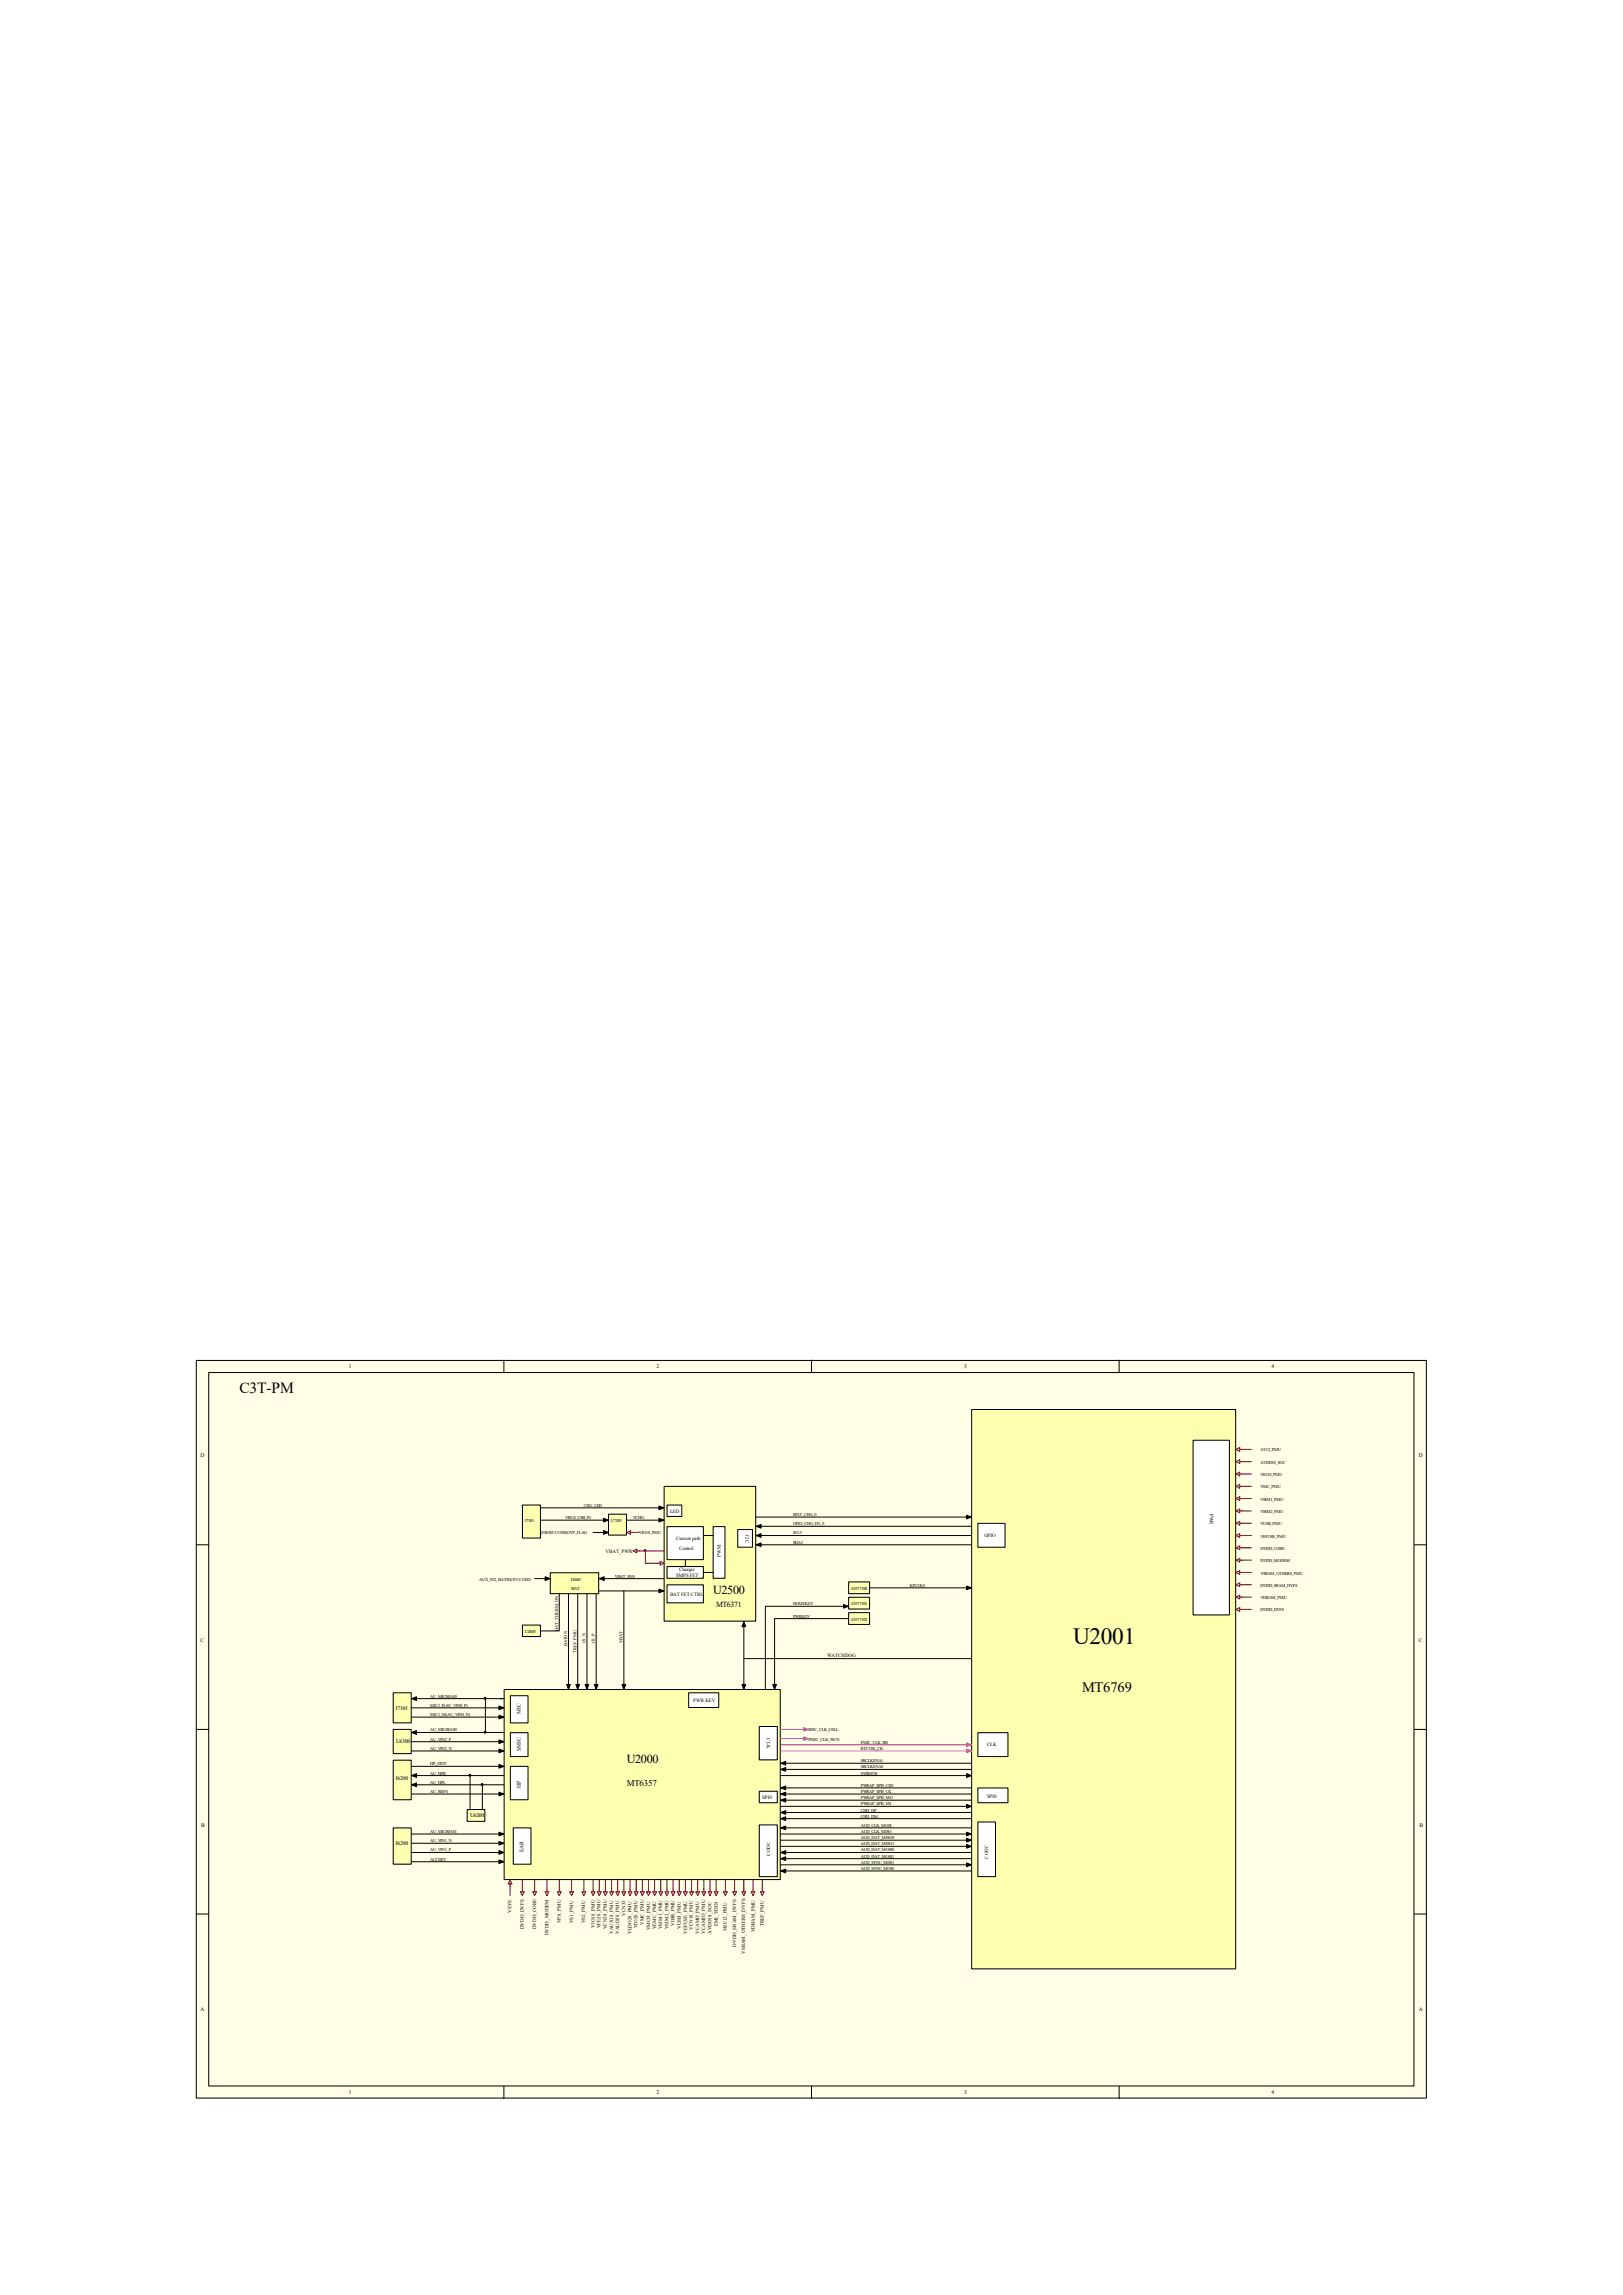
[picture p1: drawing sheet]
<svg xmlns="http://www.w3.org/2000/svg" width="210mm" height="297mm" viewBox="0 0 210 297" stroke-linecap="round" stroke-linejoin="round" font-family="sans-serif">
<defs><g id="words">
<text font-size="3" x="138.9" y="212.8">U2001</text>
<text font-size="2" x="31" y="180.3">C3T-PM</text>
<text font-size="1.9" x="140" y="219">MT6769</text>
<g font-size="1.6">
<text x="92.3" y="206.3">U2500</text>
<text x="81.1" y="228.2">U2000</text>
</g>
<text font-size="1.2" x="81.1" y="231.1">MT6357</text>
<text font-size="1" x="92.7" y="208">MT6371</text>
<g font-size=".7">
<text x="45.1" y="177">1</text>
<text x="85" y="177">2</text>
<text x="124.8" y="177">3</text>
<text x="164.5" y="177">4</text>
<text x="26" y="188.6">D</text>
<text x="183.6" y="188.6">D</text>
<text x="26" y="212.5">C</text>
<text x="183.6" y="212.5">C</text>
<text x="51.2" y="221.3">J7101</text>
<text x="67.4" y="221.8" transform="rotate(-90 67.4 221.8)">MIC</text>
<text x="51.3" y="225.6">U6300</text>
<text x="67.4" y="226.6" transform="rotate(-90 67.4 226.6)">SMIC</text>
<text x="51.2" y="230.4">J6200</text>
<text x="67.4" y="231.4" transform="rotate(-90 67.4 231.4)">HP</text>
<text x="26" y="236.4">B</text>
<text x="51.2" y="238.8">J6200</text>
<text x="60.8" y="235.2">U6200</text>
<text x="67.7" y="239.7" transform="rotate(-90 67.7 239.7)">EAR</text>
<text x="183.7" y="236.4">B</text>
<text x="26" y="260.3">A</text>
<text x="183.6" y="260.3">A</text>
<text x="45.1" y="271.1">1</text>
<text x="85" y="271.1">2</text>
<text x="124.8" y="271.1">3</text>
<text x="164.6" y="271.1">4</text>
</g>
<g font-size=".6">
<text x="163.1" y="187.8">AV12_PMU</text>
<text x="163.1" y="189.4">AVDD18_SOC</text>
<text x="163.1" y="191.1">VIO18_PMU</text>
<text x="67.9" y="197">J7101</text>
<text x="73.2" y="196.6">VBUS_USB_IN</text>
<text x="75.6" y="195">CHG_LED</text>
<text x="79" y="197">U7100</text>
<text x="81.9" y="196.6">VCHG</text>
<text x="86.7" y="195.8">LED</text>
<text x="102.6" y="197.4">GPIO_CHG_EN_0</text>
<text x="102.6" y="196.2">EINT_CHG_0</text>
<text x="156.5" y="195.9" transform="rotate(90 156.5 195.9)">PWR</text>
<text x="163.1" y="192.6">VMC_PMU</text>
<text x="163.1" y="194.2">VSIM1_PMU</text>
<text x="163.1" y="195.8">VSIM2_PMU</text>
<text x="163.1" y="197.4">VUSB_PMU</text>
<text x="70" y="198.6">(FROM U1200)OVP_FLAG</text>
<text x="78.4" y="201">VBAT_PWR</text>
<text x="82.7" y="198.6">VIO18_PMU</text>
<text x="87.5" y="199.3">Current path</text>
<text x="87.9" y="203.3">Charger</text>
<text x="87.9" y="200.5">Control</text>
<text x="93.3" y="201.5" transform="rotate(-90 93.3 201.5)">PWM</text>
<text x="96.5" y="198.7" transform="rotate(90 96.5 198.7)">I2C</text>
<text x="102.6" y="198.6">SCL5</text>
<text x="102.6" y="199.8">SDA5</text>
<text x="127.4" y="199">GPIO</text>
<text x="163.1" y="199">VEFUSE_PMU</text>
<text x="163.1" y="200.6">DVDD_CORE</text>
<text x="163.1" y="202.2">DVDD_MODEM</text>
<text x="163.1" y="203.8">VSRAM_OTHERS_PMU</text>
<text x="62" y="204.6">AUX_IN2_BATID(TO U1200)</text>
<text x="73.9" y="204.6">J2600</text>
<text x="74" y="205.8">BAT</text>
<text x="79.5" y="204.2">VBAT_SNS</text>
<text x="86.7" y="206.5">BAT FET CTRL</text>
<text x="87.5" y="204">SMPS FET</text>
<text x="102.6" y="207.8">HOMEKEY</text>
<text x="102.6" y="209.3">PWRKEY</text>
<text x="110.1" y="205.8">ANT7100</text>
<text x="110.1" y="207.8">ANT7101</text>
<text x="110.1" y="209.8">ANT7102</text>
<text x="117.7" y="205.4">KPCOL0</text>
<text x="163.1" y="205.4">DVDD_SRAM_DVFS</text>
<text x="163.1" y="207">VDRAM_PMU</text>
<text x="163.1" y="208.5">DVDD_DVFS</text>
<text x="67.9" y="211.3">U2600</text>
<text x="72.2" y="211.1" transform="rotate(-90 72.2 211.1)">BAT_THERM_ON</text>
<text x="73.4" y="213.1" transform="rotate(-90 73.4 213.1)">BATON</text>
<text x="74.6" y="213.9" transform="rotate(-90 74.6 213.9)">TREF_PMU</text>
<text x="75.8" y="212.7" transform="rotate(-90 75.8 212.7)">CS_N</text>
<text x="77" y="212.7" transform="rotate(-90 77 212.7)">CS_P</text>
<text x="80.6" y="212.7" transform="rotate(-90 80.6 212.7)">VBAT</text>
<text x="107" y="214.5">WATCHDOG</text>
<text x="55.7" y="219.7">AU_MICBIAS0</text>
<text x="55.7" y="220.9">MIC1_P(AU_VIN0_P)</text>
<text x="89.7" y="220.3">PWR KEY</text>
<text x="55.7" y="222.1">MIC1_M(AU_VIN0_N)</text>
<text x="55.7" y="224.1">AU_MICBIAS0</text>
<text x="55.7" y="225.3">AU_VIN2_P</text>
<text x="55.7" y="226.5">AU_VIN2_N</text>
<text x="99.2" y="225" transform="rotate(90 99.2 225)">CLK</text>
<text x="104.6" y="224.1">RFIC_CLK_CELL</text>
<text x="104.6" y="225.3">PMIC_CLK_WCN</text>
<text x="111.4" y="226.5">RTC32K_CK</text>
<text x="111.4" y="225.7">PMIC_CLK_BB</text>
<text x="127.7" y="226">CLK</text>
<text x="55.7" y="228.5">HP_EINT</text>
<text x="55.7" y="229.7">AU_HPR</text>
<text x="55.7" y="230.8">AU_HPL</text>
<text x="55.7" y="232">AU_REFN</text>
<text x="98.6" y="232.8">SPI0</text>
<text x="111.4" y="229.7">SYSRSTB</text>
<text x="111.4" y="228.9">SRCLKENA0</text>
<text x="111.4" y="228">SRCLKENA1</text>
<text x="111.4" y="231.3">PWRAP_SPI0_CSN</text>
<text x="111.4" y="232">PWRAP_SPI0_CK</text>
<text x="111.4" y="232.8">PWRAP_SPI0_MO</text>
<text x="111.4" y="233.6">PWRAP_SPI0_MI</text>
<text x="127.7" y="232.7">SPI0</text>
<text x="55.7" y="237.2">AU_MICBIAS1</text>
<text x="55.7" y="238.4">AU_VIN1_N</text>
<text x="55.7" y="239.6">AU_VIN1_P</text>
<text x="111.4" y="234.4">CHD_DP</text>
<text x="111.4" y="235.2">CHD_DM</text>
<text x="111.4" y="236.4">AUD_CLK_MOSI</text>
<text x="111.4" y="237.2">AUD_CLK_MISO</text>
<text x="111.4" y="238">AUD_DAT_MISO0</text>
<text x="111.4" y="238.8">AUD_DAT_MISO1</text>
<text x="111.4" y="239.6">AUD_DAT_MOSI0</text>
<text x="55.7" y="240.8">ACCDET</text>
<text x="99.7" y="240.1" transform="rotate(-90 99.7 240.1)">CODC</text>
<text x="111.4" y="240.4">AUD_DAT_MOSI1</text>
<text x="111.4" y="241.2">AUD_SYNC_MISO</text>
<text x="111.4" y="242">AUD_SYNC_MOSI</text>
<text x="127.9" y="240.5" transform="rotate(-90 127.9 240.5)">CODC</text>
<text x="66.2" y="247.6" transform="rotate(-90 66.2 247.6)">VSYS</text>
<text x="67.8" y="249.7" transform="rotate(-90 67.8 249.7)">DVDD_DVFS</text>
<text x="69.4" y="249.7" transform="rotate(-90 69.4 249.7)">DVDD_CORE</text>
<text x="71" y="250.5" transform="rotate(-90 71 250.5)">DVDD_MODEM</text>
<text x="72.6" y="248.9" transform="rotate(-90 72.6 248.9)">VPA_PMU</text>
<text x="74.2" y="248.9" transform="rotate(-90 74.2 248.9)">VS1_PMU</text>
<text x="75.7" y="248.9" transform="rotate(-90 75.7 248.9)">VS2_PMU</text>
<text x="77" y="249.5" transform="rotate(-90 77 249.5)">VIO18_PMU</text>
<text x="77.7" y="249.5" transform="rotate(-90 77.7 249.5)">VFE28_PMU</text>
<text x="78.5" y="249.7" transform="rotate(-90 78.5 249.7)">VCN28_PMU</text>
<text x="79.3" y="250.3" transform="rotate(-90 79.3 250.3)">VAUX18_PMU</text>
<text x="80.1" y="250.3" transform="rotate(-90 80.1 250.3)">VAUD28_PMU</text>
<text x="80.9" y="247.9" transform="rotate(-90 80.9 247.9)">VCN33</text>
<text x="81.7" y="250.3" transform="rotate(-90 81.7 250.3)">VLDO28_PMU</text>
<text x="82.5" y="249.5" transform="rotate(-90 82.5 249.5)">VIO28_PMU</text>
<text x="83.3" y="249.1" transform="rotate(-90 83.3 249.1)">VMC_PMU</text>
<text x="84.1" y="249.8" transform="rotate(-90 84.1 249.8)">VMCH_PMU</text>
<text x="84.9" y="249.7" transform="rotate(-90 84.9 249.7)">VEMC_PMU</text>
<text x="85.7" y="249.7" transform="rotate(-90 85.7 249.7)">VSIM1_PMU</text>
<text x="86.5" y="249.7" transform="rotate(-90 86.5 249.7)">VSIM2_PMU</text>
<text x="87.3" y="249.2" transform="rotate(-90 87.3 249.2)">VIBR_PMU</text>
<text x="88.1" y="249.6" transform="rotate(-90 88.1 249.6)">VUSB_PMU</text>
<text x="88.9" y="250.3" transform="rotate(-90 88.9 250.3)">VEFUSE_PMU</text>
<text x="89.7" y="249.8" transform="rotate(-90 89.7 249.8)">VCN18_PMU</text>
<text x="90.5" y="250.3" transform="rotate(-90 90.5 250.3)">VCAMD_PMU</text>
<text x="91.3" y="250.3" transform="rotate(-90 91.3 250.3)">VCAMIO_PMU</text>
<text x="92.1" y="250.3" transform="rotate(-90 92.1 250.3)">AVDD18_SOC</text>
<text x="92.9" y="249.3" transform="rotate(-90 92.9 249.3)">EMI_VDD1</text>
<text x="94.1" y="249.9" transform="rotate(-90 94.1 249.9)">VRF12_PMU</text>
<text x="95.2" y="251.9" transform="rotate(-90 95.2 251.9)">DVDD_SRAM_DVFS</text>
<text x="97.7" y="250.1" transform="rotate(-90 97.7 250.1)">VDRAM_PMU</text>
<text x="98.8" y="249.3" transform="rotate(-90 98.8 249.3)">TREF_PMU</text>
<text x="96.4" y="252.9" transform="rotate(-90 96.4 252.9)">VSRAM_OTHERS_DVFS</text>
</g>
</g></defs>
<path d="M25.4 176.1h159.2v95.4h-159.2z" fill="#ffffe8"/>
<g fill="none" stroke="#000" stroke-width=".13">
<path d="M25.4 176.1h159.2v95.4h-159.2zM27 177.6h156v92.4h-156zM65.2 176v1.6M105 176v1.6M144.8 176v1.6M25.4 199.9h1.6M183 199.9h1.6M25.4 223.8h1.6M183 223.8h1.6M25.4 247.7h1.6M183 247.7h1.6M65.2 270v1.6"/>
<path d="M105 270v1.6M144.8 270v1.6"/>
</g>
<path d="M125.8 182.5h34.1v72.3h-34.1z" fill="#ffffb0"/>
<path d="M125.7 182.4h34.2v72.4h-34.2z" fill="none" stroke="#000" stroke-width=".13"/>
<g fill="none" stroke="#800000" stroke-width=".13">
<path d="M159.9 187.6l.5-.3v.5zM159.9 189.2l.5-.3v.5zM159.9 190.8l.5-.3v.5zM159.9 192.4l.5-.3v.5zM159.9 193.9l.5-.2v.5zM159.9 195.5l.5-.2v.5zM159.9 197.1l.5-.2v.5zM159.9 198.7l.5-.2v.5zM160.4 187.6h1.5M160.4 189.2h1.5M160.4 190.8h1.5M160.4 192.4h1.5"/>
<path d="M160.4 193.9h1.5M160.4 195.5h1.5M160.4 197.1h1.5M160.4 198.7h1.5M159.9 200.3l.5-.2v.5zM159.9 201.9l.5-.2v.4zM159.9 203.5l.5-.2v.4zM159.9 205.1l.5-.2v.4zM159.9 206.7l.5-.3v.5zM159.9 208.3l.5-.3v.5zM160.4 200.3h1.5M160.4 201.9h1.5"/>
<path d="M160.4 203.5h1.5M160.4 205.1h1.5M160.4 206.7h1.5M160.4 208.3h1.5"/>
</g>
<path d="M154.4 186.4h4.7v22.6h-4.7z" fill="#fff"/>
<path d="M154.4 186.4h4.7v22.6h-4.7z" fill="none" stroke="#000" stroke-width=".13"/>
<path d="M86 192.4h11.8v17.4h-11.8z" fill="#ffffb0"/>
<path d="M85.9 192.4h11.9v17.4h-11.9zM97.8 198.7h27.9M97.8 199.9h27.9" fill="none" stroke="#000" stroke-width=".13"/>
<path d="M65.3 218.7h35.7v24.5h-35.7z" fill="#ffffb0"/>
<path d="M65.2 218.7h35.8v24.5h-35.8zM101 229h24.7M101 228.2h24.7M101 231.4h24.7M101 234.6h24.7M101 235.4h24.7M101 232.2h24.7M101 233h24.7" fill="none" stroke="#000" stroke-width=".13"/>
<path d="M101 225.8h24.7M101 226.6h24.7" fill="none" stroke="#f0f" stroke-width=".13"/>
<path d="M97.8 198.7l.7-.2v.5zM97.8 199.9l.7-.2v.5zM101 229l.7-.2v.4zM101 233l.7-.3v.5zM101 232.2l.7-.3v.5zM101 234.6l.7-.3v.5zM101 235.4l.7-.3v.5zM101 228.2l.7-.2v.4zM101 231.4l.7-.3v.5zM125.1 229.5l.6 .3-.6 .2zM125.1 233.5l.6 .3-.6 .2z" fill="#000" stroke="#000" stroke-width=".13"/>
<g fill="#f0f" stroke="#f0f" stroke-width=".13">
<path d="M125.1 225.6l.6 .2-.6 .2z"/>
<path d="M125.1 226.4l.6 .2-.6 .2z"/>
</g>
<path d="M89.2 219.1h3.8v1.9h-3.8z" fill="#fff"/>
<path d="M89.1 219.1h3.9v1.9h-3.9z" fill="none" stroke="#000" stroke-width=".13"/>
<path d="M95.5 198h1.9v2.2h-1.9z" fill="#fff"/>
<path d="M95.5 198h1.9v2.2h-1.9z" fill="none" stroke="#000" stroke-width=".13"/>
<path d="M98.3 223.5h2.3v4.3h-2.3z" fill="#fff"/>
<path d="M98.3 223.4h2.3v4.4h-2.3z" fill="none" stroke="#000" stroke-width=".13"/>
<path d="M98.3 231.9h2.3v1.4h-2.3z" fill="#fff"/>
<path d="M98.3 231.8h2.3v1.5h-2.3z" fill="none" stroke="#000" stroke-width=".13"/>
<path d="M101 225h3.2" fill="none" stroke="#f0f" stroke-width=".13"/>
<path d="M104 224.8l.6 .2-.6 .2z" fill="#f0f" stroke="#f0f" stroke-width=".13"/>
<path d="M50.9 223.9h2.3v3h-2.3z" fill="#ffffb0"/>
<path d="M50.9 223.8h2.3v3.1h-2.3z" fill="none" stroke="#000" stroke-width=".13"/>
<path d="M66.1 224.3h2.2v3h-2.2z" fill="#fff"/>
<path d="M66 224.2h2.3v3.1h-2.3z" fill="none" stroke="#000" stroke-width=".13"/>
<g fill="none" stroke="#800000" stroke-width=".13">
<path d="M66 243.3l.2 .5h-.4zM66 243.8v1.5M67.4 244.8h.4l-.2 .5zM67.6 243.3v1.5M68.9 244.8h.5l-.2 .5zM69.2 243.3v1.5M70.5 244.8h.5l-.2 .5zM70.8 243.3v1.5M72.1 244.8h.5l-.2 .5zM72.4 243.3v1.5M73.7 244.8h.5l-.2 .5zM74 243.3v1.5"/>
<path d="M75.6 243.3v1.2M76.5 244.8h.5l-.3 .5zM76.7 243.3v1.5M77.3 244.8h.5l-.3 .5zM77.5 243.3v1.5M78.1 244.8h.5l-.3 .5zM78.3 243.3v1.5M78.9 244.8h.5l-.3 .5zM79.1 243.3v1.5M79.7 244.8h.5l-.3 .5zM79.9 243.3v1.5M80.5 244.8h.5l-.3 .5z"/>
<path d="M80.7 243.3v1.5M81.3 244.8h.5l-.3 .5zM81.5 243.3v1.5M82.1 244.8h.5l-.3 .5zM82.3 243.3v1.5M82.9 244.8h.5l-.3 .5zM83.1 243.3v1.5M83.7 244.8h.5l-.3 .5zM83.9 243.3v1.5M84.5 244.8h.4l-.2 .5zM84.7 243.3v1.5M85.3 244.8h.4l-.2 .5z"/>
<path d="M85.5 243.3v1.5M86.1 244.8h.4l-.2 .5zM86.3 243.3v1.5M86.9 244.8h.4l-.2 .5zM87.1 243.3v1.5M87.7 244.8h.4l-.2 .5zM87.9 243.3v1.5M88.5 244.8h.4l-.2 .5zM88.7 243.3v1.5M89.2 244.8h.5l-.2 .5zM89.5 243.3v1.5M90 244.8h.5l-.2 .5z"/>
<path d="M90.3 243.3v1.5M90.8 244.8h.5l-.2 .5zM91.1 243.3v1.5M91.6 244.8h.5l-.2 .5zM91.9 243.3v1.5M92.4 244.8h.5l-.2 .5zM92.7 243.3v1.5M93.6 244.8h.5l-.2 .5zM93.9 243.3v1.5M95.1 243.3v1.2M96 244.8h.5l-.2 .5zM96.3 244.5v.3"/>
</g>
<path d="M98.3 236.2h2.3v6.7h-2.3z" fill="#fff"/>
<path d="M98.3 236.2h2.3v6.7h-2.3zM101 236.6h24.7M101 237.4h24.7M101 238.2h24.7M101 238.9h24.7M101 239.7h24.7M101 240.5h24.7" fill="none" stroke="#000" stroke-width=".13"/>
<path d="M101 239.7l.7-.2v.5zM101 236.6l.7-.3v.5zM125.1 237.1l.6 .3-.6 .2zM125.1 238.7l.6 .2-.6 .3zM101 240.5l.7-.2v.5zM101 242.1l.7-.2v.5z" fill="#000" stroke="#000" stroke-width=".13"/>
<path d="M126.6 197.2h3.4v3h-3.4z" fill="#fff"/>
<path d="M126.5 197.1h3.5v3.1h-3.5z" fill="none" stroke="#000" stroke-width=".13"/>
<path d="M126.6 224.3h3.8v3h-3.8z" fill="#fff"/>
<path d="M126.5 224.2h3.9v3.1h-3.9z" fill="none" stroke="#000" stroke-width=".13"/>
<path d="M126.6 231.4h3.8v1.9h-3.8z" fill="#fff"/>
<path d="M126.5 231.4h3.9v1.9h-3.9z" fill="none" stroke="#000" stroke-width=".13"/>
<path d="M71.2 203.6h6.3v2.6h-6.3z" fill="#ffffb0"/>
<path d="M70 196.7h8.3M71.2 203.5h6.3v2.7h-6.3zM76 206.3v12.3" fill="none" stroke="#000" stroke-width=".13"/>
<path d="M82.7 200.7h3.2M83.5 200.7v1.6h1.6" fill="none" stroke="#800000" stroke-width=".13"/>
<path d="M86.4 205.1h4.6v2.3h-4.6z" fill="#fff"/>
<path d="M86.3 205.1h4.7v2.3h-4.7z" fill="none" stroke="#000" stroke-width=".13"/>
<path d="M86.4 202.8h4.6v1.5h-4.6z" fill="#fff"/>
<path d="M86.3 202.7h4.7v1.6h-4.7z" fill="none" stroke="#000" stroke-width=".13"/>
<path d="M86.4 197.6h4.6v4.2h-4.6z" fill="#fff"/>
<path d="M86.3 197.6h4.7v4.2h-4.7zM88.7 201.9v.8" fill="none" stroke="#000" stroke-width=".13"/>
<path d="M92.3 197.6h1.5v6.7h-1.5z" fill="#fff"/>
<path d="M91.1 198.7h1.2M92.3 197.6h1.5v6.7h-1.5zM91.1 203.5h1.2" fill="none" stroke="#000" stroke-width=".13"/>
<path d="M81.9 200.7l.5-.2v.5zM82.4 200.7h.3M85.1 202.3h.3M85.4 202.1l.5 .2-.5 .2z" fill="none" stroke="#800000" stroke-width=".13"/>
<path d="M78.1 198.1l.6 .2-.6 .3zM85.3 196.5l.6 .2-.6 .3zM76.9 218h.5l-.3 .6zM77.5 204.3l.7-.2v.4z" fill="#000" stroke="#000" stroke-width=".13"/>
<path d="M126.6 235.8h2.2v7.1h-2.2z" fill="#fff"/>
<path d="M97.8 197.5h27.9M97.8 196.3h27.9M101 229.8h24.7M126.5 235.8h2.3v7.1h-2.3z" fill="none" stroke="#000" stroke-width=".13"/>
<path d="M101 223.8h3.2" fill="none" stroke="#f0f" stroke-width=".13"/>
<path d="M104 223.6l.6 .2-.6 .3z" fill="#f0f" stroke="#f0f" stroke-width=".13"/>
<path d="M97.8 197.5l.7-.2v.5zM125.1 196.1l.6 .2-.6 .3zM64.6 228.4l.6 .2-.6 .2z" fill="#000" stroke="#000" stroke-width=".13"/>
<path d="M66.1 219.5h2.2v3.5h-2.2z" fill="#fff"/>
<path d="M66 219.5h2.3v3.5h-2.3z" fill="none" stroke="#000" stroke-width=".13"/>
<path d="M67.6 194.8h2.3v4.3h-2.3z" fill="#ffffb0"/>
<path d="M67.6 194.8h2.3v4.3h-2.3z" fill="none" stroke="#000" stroke-width=".13"/>
<path d="M78.8 196h2.3v2.7h-2.3z" fill="#ffffb0"/>
<path d="M78.7 196h2.4v2.7h-2.4zM81.1 196.7h4.8M77.1 206.3v12.3M96.3 209.9v8.7M96.3 214.7h29.4" fill="none" stroke="#000" stroke-width=".13"/>
<path d="M96 218h.5l-.2 .6zM96.3 209.9l.2 .6h-.5zM125.1 205.3l.6 .2-.6 .2z" fill="#000" stroke="#000" stroke-width=".13"/>
<path d="M67.6 210.4h2.3v1.4h-2.3z" fill="#ffffb0"/>
<path d="M70 195.1h15.9M67.6 210.3h2.3v1.5h-2.3z" fill="none" stroke="#000" stroke-width=".13"/>
<path d="M78.1 196.5l.6 .2-.6 .3z" fill="#000" stroke="#000" stroke-width=".13"/>
<path d="M86.4 194.8h1.8v1.5h-1.8z" fill="#fff"/>
<path d="M86.3 194.8h1.9v1.5h-1.9z" fill="none" stroke="#000" stroke-width=".13"/>
<path d="M64.6 231.9l.6 .3-.6 .2z" fill="#000" stroke="#000" stroke-width=".13"/>
<path d="M75.3 244.8h.5l-.2 .5zM75.6 244.5v.3M94.8 244.8h.5l-.2 .5zM95.1 244.5v.3M96.3 243.3v1.2M97.2 244.8h.5l-.3 .5zM97.4 243.3v1.5M98.4 244.8h.5l-.3 .5zM98.6 243.3v1.5" fill="none" stroke="#800000" stroke-width=".13"/>
<path d="M50.9 219.1h2.3v3.9h-2.3z" fill="#ffffb0"/>
<path d="M50.9 219.1h2.3v3.9h-2.3z" fill="none" stroke="#000" stroke-width=".13"/>
<path d="M75.7 218h.5l-.2 .6z" fill="#000" stroke="#000" stroke-width=".13"/>
<path d="M50.9 227.8h2.3v5.1h-2.3z" fill="#ffffb0"/>
<g fill="none" stroke="#000" stroke-width=".13">
<path d="M76.7 198.3h1.6M53.3 219.8h11.9h-.4M62.8 219.8v4.4M69.2 204.3h1.6M72.4 206.3v4.8h-2.4M73.6 206.3v12.3M74.8 206.3v12.3M77.5 205.9h8.4M77.5 204.3h8.4M80.7 205.9v12.7M50.9 227.8h2.3v5.1h-2.3zM53.3 221h11.9"/>
<path d="M53.3 222.2h11.9M53.3 224.2h11.9M53.3 225.4h11.9M53.3 226.6h11.9M53.3 228.6h11.9M53.3 229.8h11.9M53.3 231h11.9M60.8 229.8v4.4M62.4 231v3.2M101 233.8h24.7M101 241.3h24.7M101 242.1h24.7"/>
</g>
<g fill="#000" stroke="#000" stroke-width=".13">
<path d="M85.3 194.9l.6 .2-.6 .3zM53.3 219.8l.6-.2v.5zM70.5 204.1l.7 .2-.7 .2zM73.3 218h.5l-.2 .6zM74.5 218h.5l-.2 .6zM80.5 218h.5l-.3 .6zM85.3 205.7l.6 .2-.6 .2zM53.3 224.2l.6-.2v.5zM53.3 229.8l.6-.3v.5zM53.3 231l.6-.3v.5zM64.6 222l.6 .2-.6 .3zM64.6 220.8l.6 .2-.6 .3z"/>
<path d="M64.6 225.2l.6 .2-.6 .2zM64.6 226.4l.6 .2-.6 .2zM64.6 238.3l.6 .2-.6 .3zM64.6 237.1l.6 .3-.6 .2zM64.6 239.5l.6 .2-.6 .3zM125.1 237.9l.6 .3-.6 .2zM64.6 240.7l.6 .2-.6 .3zM125.1 241.1l.6 .2-.6 .3z"/>
<circle cx="62.8" cy="219.8" r=".12"/>
<circle cx="60.8" cy="229.7" r=".12"/>
<circle cx="62.4" cy="230.9" r=".12"/>
<circle cx="62.8" cy="224.2" r=".12"/>
</g>
<path d="M81.1 198.3l.5-.2v.5zM81.6 198.3h.3" fill="none" stroke="#800000" stroke-width=".13"/>
<path d="M81.5 198.3h1.2" fill="none" stroke="#800040" stroke-width=".13"/>
<circle cx="83.5" cy="200.7" r=".12" fill="#800000" stroke="#800000" stroke-width=".13"/>
<path d="M60.5 234.2h2.2v1.5h-2.2z" fill="#ffffb0"/>
<path d="M53.3 232.2h11.9M60.5 234.2h2.2v1.5h-2.2z" fill="none" stroke="#000" stroke-width=".13"/>
<path d="M66.1 228.6h2.2v4.3h-2.2z" fill="#fff"/>
<path d="M66 228.6h2.3v4.3h-2.3z" fill="none" stroke="#000" stroke-width=".13"/>
<path d="M50.9 236.6h2.3v4.7h-2.3z" fill="#ffffb0"/>
<path d="M50.9 236.6h2.3v4.7h-2.3zM53.3 237.4h11.9M53.3 238.5h11.9M53.3 239.7h11.9M53.3 240.9h11.9" fill="none" stroke="#000" stroke-width=".13"/>
<path d="M66.5 236.6h2.2v4.7h-2.2z" fill="#fff"/>
<path d="M66.4 236.6h2.3v4.7h-2.3z" fill="none" stroke="#000" stroke-width=".13"/>
<path d="M109.9 204.8h2.6v1.4h-2.6z" fill="#ffffb0"/>
<path d="M109.8 204.7h2.7v1.5h-2.7z" fill="none" stroke="#000" stroke-width=".13"/>
<path d="M109.9 206.8h2.6v1.4h-2.6z" fill="#ffffb0"/>
<path d="M109.8 206.7h2.7v1.5h-2.7z" fill="none" stroke="#000" stroke-width=".13"/>
<path d="M109.9 208.7h2.6v1.5h-2.6z" fill="#ffffb0"/>
<path d="M109.8 207.9h-10.8v10.7M109.8 209.5h-9.6v9.1M109.8 208.7h2.7v1.5h-2.7zM112.6 205.5h13.1" fill="none" stroke="#000" stroke-width=".13"/>
<path d="M100 218h.5l-.3 .6zM109.1 207.6l.7 .3-.7 .2z" fill="#000" stroke="#000" stroke-width=".13"/>
<use href="#words"/>
</svg>
